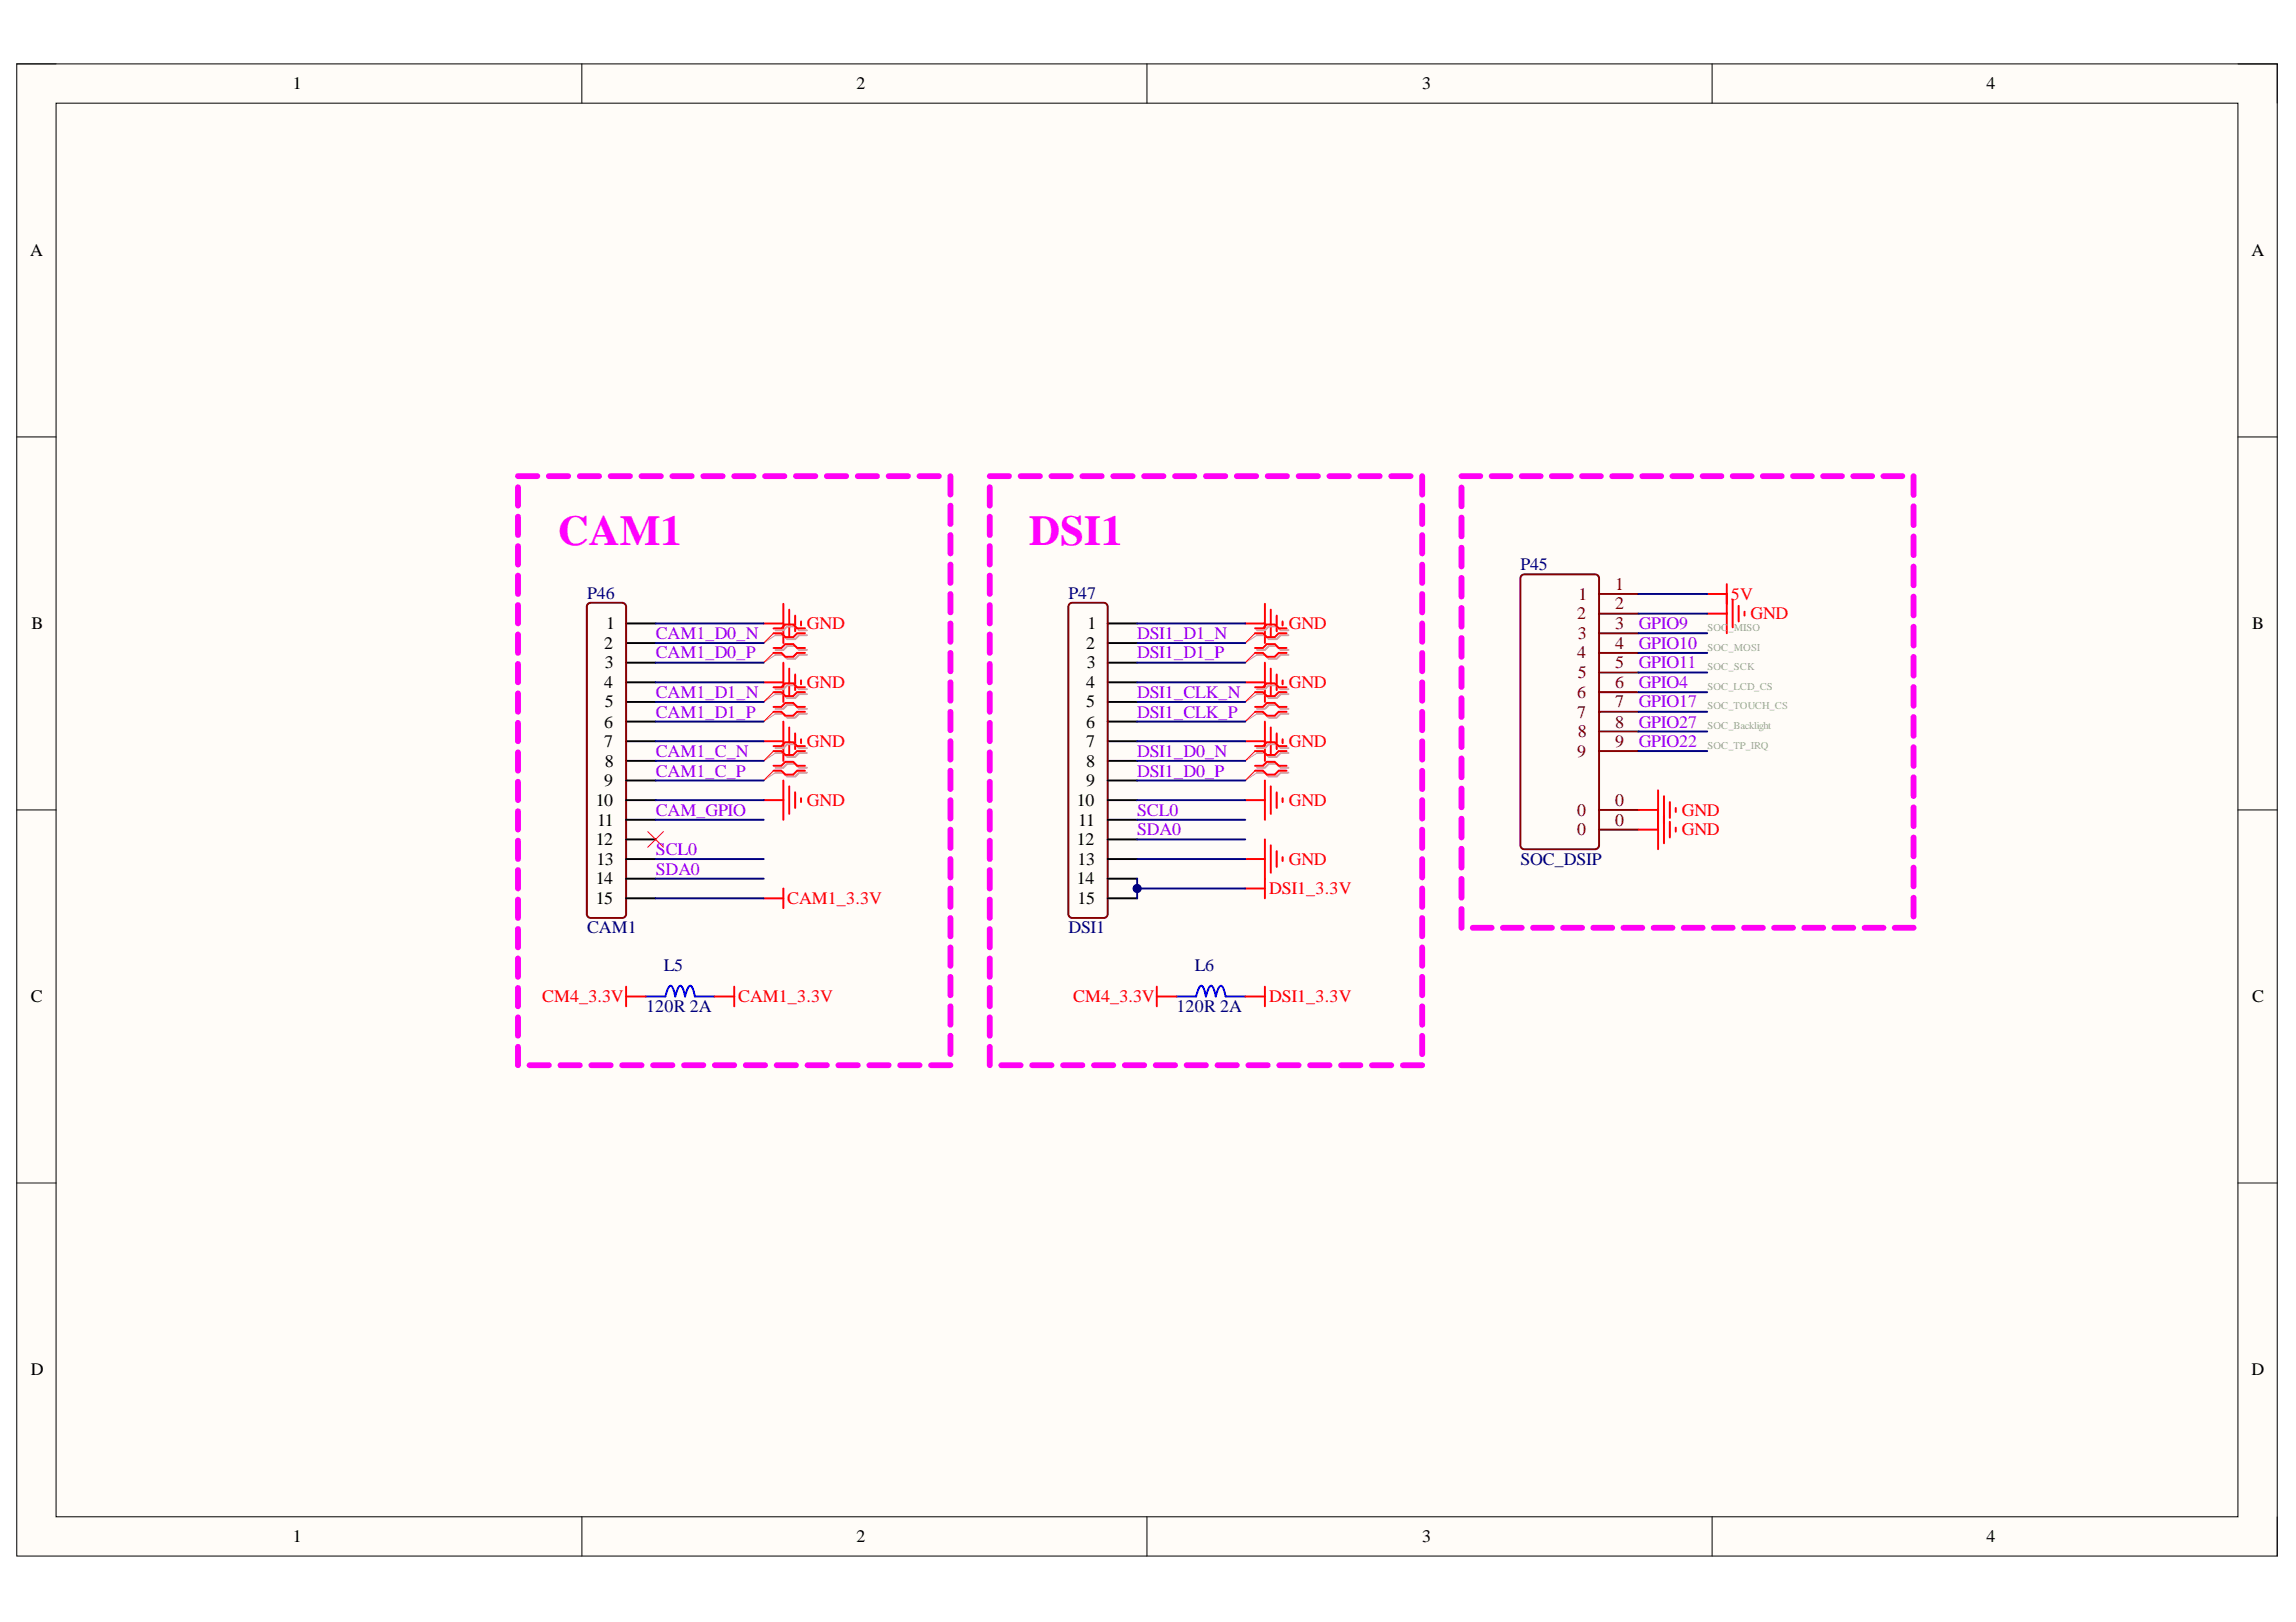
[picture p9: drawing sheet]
<svg xmlns="http://www.w3.org/2000/svg" width="297mm" height="210mm" viewBox="0 0 297 210" stroke-linecap="round" stroke-linejoin="round" font-family="sans-serif">
<defs><g id="words">
<g font-size="5.5" fill="#f0f">
<text x="72.2" y="70.6">CAM1</text>
<text x="133.2" y="70.6">DSI1</text>
</g>
<g font-size="2.3">
<text x="37.9" y="11.6">1</text>
<text x="110.8" y="11.6">2</text>
<text x="184" y="11.6">3</text>
<text x="257" y="11.6">4</text>
<text x="3.9" y="33.1">A</text>
<text x="291.3" y="33.1">A</text>
<text x="4.1" y="81.4">B</text>
<text x="78.2" y="83.9">2</text>
<text x="78.4" y="81.4">1</text>
<text x="140.5" y="83.9">2</text>
<text x="140.7" y="81.4">1</text>
<text x="291.4" y="81.4">B</text>
<text x="78.2" y="89">4</text>
<text x="78.3" y="86.5">3</text>
<text x="140.5" y="89">4</text>
<text x="140.6" y="86.5">3</text>
<text x="78.2" y="94.2">6</text>
<text x="78.3" y="91.5">5</text>
<text x="140.5" y="91.5">5</text>
<text x="140.5" y="94.2">6</text>
<text x="78.2" y="96.7">7</text>
<text x="78.2" y="101.8">9</text>
<text x="78.3" y="99.2">8</text>
<text x="140.5" y="96.7">7</text>
<text x="140.5" y="99.2">8</text>
<text x="140.5" y="101.8">9</text>
<text x="77.1" y="104.3">10</text>
<text x="77.2" y="106.8">11</text>
<text x="139.3" y="104.3">10</text>
<text x="139.5" y="106.8">11</text>
<text x="77.1" y="109.4">12</text>
<text x="77.2" y="111.9">13</text>
<text x="139.3" y="109.4">12</text>
<text x="139.4" y="111.9">13</text>
<text x="77.1" y="114.5">14</text>
<text x="77.1" y="117">15</text>
<text x="139.3" y="114.5">14</text>
<text x="139.4" y="117">15</text>
<text x="4" y="129.7">C</text>
<text x="291.4" y="129.7">C</text>
<text x="4" y="177.9">D</text>
<text x="291.3" y="177.9">D</text>
<text x="37.9" y="199.6">1</text>
<text x="110.8" y="199.6">2</text>
<text x="184" y="199.6">3</text>
<text x="257" y="199.6">4</text>
</g>
<g font-size="2.3" fill="#000080">
<text x="76" y="77.5">P46</text>
<text x="138.2" y="77.5">P47</text>
<text x="196.7" y="73.8">P45</text>
<text x="196.7" y="111.9">SOC_DSIP</text>
<text x="76" y="120.8">CAM1</text>
<text x="85.9" y="125.6">L5</text>
<text x="138.2" y="120.8">DSI1</text>
<text x="154.6" y="125.6">L6</text>
<text x="83.6" y="130.9">120R 2A</text>
<text x="152.2" y="130.9">120R 2A</text>
</g>
<g font-size="2.3" fill="#800">
<text x="204.2" y="77.6">1</text>
<text x="209" y="76.3">1</text>
<text x="204.1" y="80.1">2</text>
<text x="204.1" y="82.7">3</text>
<text x="209" y="78.9">2</text>
<text x="209" y="81.4">3</text>
<text x="209" y="83.9">4</text>
<text x="204.1" y="85.2">4</text>
<text x="204.1" y="87.7">5</text>
<text x="209" y="86.5">5</text>
<text x="209" y="89">6</text>
<text x="204.1" y="90.3">6</text>
<text x="204.1" y="92.9">7</text>
<text x="204.1" y="95.4">8</text>
<text x="209" y="91.5">7</text>
<text x="209" y="94.2">8</text>
<text x="204.1" y="98">9</text>
<text x="209" y="96.7">9</text>
<text x="204.1" y="105.6">0</text>
<text x="209" y="104.3">0</text>
<text x="209" y="106.8">0</text>
<text x="204.1" y="108.1">0</text>
</g>
<g font-size="2.3" fill="#f00">
<text x="223.9" y="77.6">5V</text>
<text x="104.4" y="81.4">GND</text>
<text x="166.7" y="81.4">GND</text>
<text x="226.5" y="80.1">GND</text>
<text x="104.4" y="89">GND</text>
<text x="166.7" y="89">GND</text>
<text x="104.4" y="96.7">GND</text>
<text x="166.7" y="96.7">GND</text>
<text x="104.4" y="104.3">GND</text>
<text x="166.7" y="104.3">GND</text>
<text x="217.6" y="105.6">GND</text>
<text x="166.7" y="111.9">GND</text>
<text x="217.6" y="108.1">GND</text>
<text x="101.9" y="117">CAM1_3.3V</text>
<text x="164.2" y="115.7">DSI1_3.3V</text>
<text x="70.1" y="129.7">CM4_3.3V</text>
<text x="95.5" y="129.7">CAM1_3.3V</text>
<text x="138.8" y="129.7">CM4_3.3V</text>
<text x="164.2" y="129.7">DSI1_3.3V</text>
</g>
<g font-size="2.3" fill="#90f">
<text x="84.9" y="82.7">CAM1_D0_N</text>
<text x="147.1" y="82.7">DSI1_D1_N</text>
<text x="212" y="81.4">GPIO9</text>
<text x="212" y="83.9">GPIO10</text>
<text x="84.9" y="85.2">CAM1_D0_P</text>
<text x="147.1" y="85.2">DSI1_D1_P</text>
<text x="212" y="86.5">GPIO11</text>
<text x="212" y="89">GPIO4</text>
<text x="84.9" y="90.3">CAM1_D1_N</text>
<text x="84.9" y="92.9">CAM1_D1_P</text>
<text x="147.1" y="90.3">DSI1_CLK_N</text>
<text x="147.1" y="92.9">DSI1_CLK_P</text>
<text x="212" y="91.5">GPIO17</text>
<text x="212" y="94.2">GPIO27</text>
<text x="84.9" y="98">CAM1_C_N</text>
<text x="84.9" y="100.5">CAM1_C_P</text>
<text x="147.1" y="98">DSI1_D0_N</text>
<text x="147.1" y="100.5">DSI1_D0_P</text>
<text x="212" y="96.7">GPIO22</text>
<text x="84.9" y="105.6">CAM_GPIO</text>
<text x="147.1" y="105.6">SCL0</text>
<text x="84.9" y="110.6">SCL0</text>
<text x="84.9" y="113.2">SDA0</text>
<text x="147.1" y="108.1">SDA0</text>
</g>
<g font-size="1.4" fill="#93c47d">
<text x="220.9" y="81.7">SOC</text>
<text x="223.6" y="81.7">_MISO</text>
<text x="220.9" y="84.2">SOC_MOSI</text>
<text x="220.9" y="86.7">SOC_SCK</text>
<text x="220.9" y="89.3">SOC_LCD_CS</text>
<text x="220.9" y="91.8">SOC_TOUCH_CS</text>
<text x="220.9" y="94.3">SOC_Backlight</text>
<text x="220.9" y="96.9">SOC_TP_IRQ</text>
</g>
</g></defs>
<path d="M2.2 8.3h292.4v193.1h-292.4z" fill-rule="evenodd" fill="#fffcf8"/>
<path d="M2.2 8.3h292.4v193.1h-292.4z" fill="none" stroke="#000" stroke-width=".13"/>
<path d="M7.3 13.4h282.2v182.9h-282.2z" fill-rule="evenodd" fill="#fffcf8"/>
<g fill="none" stroke="#000" stroke-width=".13">
<path d="M2.2 8.3h5.1M7.3 13.4h282.2v182.9h-282.2zM75.3 8.3v5M148.4 8.3v5M221.5 8.3v5.1M289.5 8.3h5.1v5.1M2.2 56.5h5.1M289.5 56.5h5.1M2.2 104.8h5.1M289.5 104.8h5.1M2.2 153.1h5.1M289.5 153.1h5.1"/>
<path d="M75.3 196.3v5.1M148.4 196.3v5.1M221.5 196.3v5.1M294.6 196.3v5.1"/>
</g>
<g fill="none" stroke="#800" stroke-width=".25">
<path d="M76.2 78.1l.2-.1h4.1l.2 .1 .2 .2 .1 .2v39.8l-.1 .2-.2 .2-.2 .1h-4.1l-.2-.1-.2-.2-.1-.2v-39.8l.1-.2zM138.5 78.1l.2-.1h4.1l.3 .1 .1 .2 .1 .2v39.8l-.1 .2-.1 .2-.3 .1h-4.1l-.2-.1-.2-.2-.1-.2v-39.8l.1-.2zM196.8 74.6l.2-.2 .2-.1h9.2l.2 .1 .2 .2 .1 .2v34.6l-.1 .2-.2 .2-.2 .1h-9.2l-.2-.1-.2-.2-.1-.2v-34.6zM206.9 76.9h5.1M206.9 79.4h5.1M206.9 81.9h5.1M206.9 84.5h5.1M206.9 87h5.1M206.9 89.6h5.1M206.9 92.1h5.1M206.9 94.7h5.1M206.9 97.2h5.1"/>
<path d="M206.9 104.8h5.1M206.9 107.4h5.1"/>
</g>
<g fill="none" stroke="#000" stroke-width=".25">
<path d="M81 80.7h3.8M81 83.2h3.8M81 85.8h3.8M81 88.3h3.8M81 90.8h3.8M81 93.4h3.8M81 95.9h3.8M81 98.5h3.8M143.3 80.7h3.8M143.3 83.2h3.8M143.3 85.8h3.8M143.3 88.3h3.8"/>
<path d="M143.3 90.8h3.8M143.3 93.4h3.8M143.3 95.9h3.8M143.3 98.5h3.8M81 101h3.8M81 103.5h3.8M81 106.1h3.8M81 108.6h3.8M81 111.2h3.8M81 113.7h3.8M81 116.3h3.8M143.3 101h3.8"/>
<path d="M143.3 103.5h3.8M143.3 106.1h3.8M143.3 108.6h3.8M143.3 111.2h3.8M143.3 113.7h3.8M143.3 116.3h3.8"/>
</g>
<g fill="none" stroke="#f00" stroke-width=".25">
<path d="M101.3 78.1v5.1M102.1 78.9v3.6M102.9 79.7v2M163.6 78.1v5.1M164.4 78.9v3.6M165.2 79.7v2M220.9 76.9h2.5M220.9 79.4h2.5M223.4 75.6v6.3M224.2 77.6v3.6M224.9 78.4v2M225.7 79.2v.5"/>
<path d="M98.8 80.7h2.5M98.8 88.3h2.5M98.8 95.9h2.5M100.1 88.9h1l.5-.5h1l.5 .5h1M100.1 89.6h1l.5 .5h1l.5-.5h1M100.1 91.5h1l.5-.5h1l.5 .5h1M100.1 92.1h1l.5 .5h1l.5-.5h1M100.1 96.6h1l.5-.6h1l.5 .6h1M100.1 97.2h1l.5 .5h1l.5-.5h1M100.1 99.1h1l.5-.5h1l.5 .5h1M100.1 99.7h1l.5 .5h1l.5-.5h1M100.1 81.3h1l.5-.5h1l.5 .5h1"/>
<path d="M100.1 81.9h1l.5 .6h1l.5-.6h1M100.1 83.9h1l.5-.6h1l.5 .6h1M100.1 84.5h1l.5 .5h1l.5-.5h1M101.3 85.8v5M101.3 93.4v5.1M102.1 86.5v3.6M102.1 94.1v3.6M102.9 87.3v2M102.9 94.9v2M103.6 80.4v.5M103.6 88v.6M103.6 95.7v.5"/>
<path d="M161.1 80.7h2.5M161.1 88.3h2.5M161.1 95.9h2.5M162.4 81.3h1l.5-.5h1l.5 .5h1M162.4 81.9h1l.5 .6h1l.5-.6h1M162.4 83.9h1l.5-.6h1l.5 .6h1M162.4 84.5h1l.5 .5h1l.5-.5h1M162.4 88.9h1l.5-.5h1l.5 .5h1M162.4 89.6h1l.5 .5h1l.5-.5h1M162.4 91.5h1l.5-.5h1l.5 .5h1M162.4 92.1h1l.5 .5h1l.5-.5h1M162.4 96.6h1l.5-.6h1l.5 .6h1"/>
<path d="M162.4 97.2h1l.5 .5h1l.5-.5h1M162.4 99.1h1l.5-.5h1l.5 .5h1M162.4 99.7h1l.5 .5h1l.5-.5h1M163.6 85.8v5M163.6 93.4v5.1M164.4 86.5v3.6M164.4 94.1v3.6M165.2 87.3v2M165.2 94.9v2M165.9 80.4v.5M165.9 88v.6M165.9 95.7v.5"/>
<path d="M98.8 103.5h2.5M98.8 116.3h2.5M101.3 101v5.1M101.3 115v2.5M102.1 101.8v3.5M102.9 102.5v2.1M103.6 103.3v.5M161.1 103.5h2.5M161.1 111.2h2.5M161.1 115h2.5M163.6 101v5.1M163.6 108.6v7.7"/>
<path d="M164.4 101.8v3.5M164.4 109.4v3.5M165.2 102.5v2.1M165.2 110.2v2M165.9 103.3v.5M165.9 110.9v.5M212 104.8h2.5M212 107.4h2.5M214.5 102.3v7.6M215.3 103v6.1M216 103.8v2M216 106.3v2.1"/>
<path d="M216.8 104.6v.5M216.8 107.1v.5M81 129h2.5M81 127.7v2.5M92.4 129h2.6M95 127.7v2.5M149.7 129h2.5M149.7 127.7v2.5M161.1 129h2.5M163.6 127.7v2.5"/>
</g>
<g fill="none" stroke="#ff00f4" stroke-width=".76">
<path d="M67 61.6h2.5M67 63.1v2.3M67 66.9v2.3M67 70.7v2.4M67 74.5v2.4M67 78.3v2.4M71 61.6h2.5M75 61.6h2.5M79 61.6h2.5M83 61.6h2.5M87 61.6h2.5M91 61.6h2.5"/>
<path d="M95 61.6h2.5M99 61.6h2.5M103 61.6h2.5M107 61.6h2.5M111 61.6h2.5M115 61.6h2.5M119 61.6h2.5M123 61.6v2.4M123 65.4v2.4M123 69.2v2.4M123 73.1v2.3M123 76.9v2.3"/>
<path d="M128 61.6h2.5M128 63.1v2.3M128 66.9v2.3M128 70.7v2.4M128 74.5v2.4M128 78.3v2.4M132 61.6h2.5M136 61.6h2.5M140 61.6h2.5M144 61.6h2.5M148 61.6h2.5M152 61.6h2.5"/>
<path d="M156 61.6h2.5M160 61.6h2.5M164 61.6h2.5M168 61.6h2.5M172 61.6h2.5M176 61.6h2.5M180 61.6h2.5M184 61.6v2.4M184 65.4v2.4M184 69.2v2.4M184 73.1v2.3M184 76.9v2.4"/>
<path d="M189.1 61.6h2.4M189.1 63.1v2.4M189.1 67v2.4M189.1 70.9v2.4M189.1 74.8v2.4M189.1 78.7v2.4M193 61.6h2.4M196.9 61.6h2.4M200.8 61.6h2.4M204.7 61.6h2.4M208.6 61.6h2.4M212.5 61.6h2.4"/>
<path d="M216.4 61.6h2.4M220.3 61.6h2.4M224.2 61.6h2.4M228.1 61.6h2.4M232 61.6h2.4M235.9 61.6h2.4M239.8 61.6h2.4M243.7 61.6h2.4M247.6 61.6v2.5M247.6 65.5v2.5M247.6 69.4v2.4M247.6 73.3v2.4"/>
<path d="M247.6 77.2v2.4M67 82.1v2.4M67 85.9v2.4M67 89.7v2.4M67 93.5v2.4M67 97.4v2.3M123 80.7v2.4M123 84.5v2.4M123 88.3v2.4M123 92.1v2.4M123 95.9v2.4M123 99.7v2.4"/>
<path d="M128 82.1v2.4M128 85.9v2.4M128 89.7v2.4M128 93.5v2.4M128 97.4v2.3M184 80.7v2.4M184 84.5v2.4M184 88.3v2.4M184 92.1v2.4M184 95.9v2.4M184 99.7v2.4M189.1 82.6v2.4"/>
<path d="M189.1 86.5v2.4M189.1 90.4v2.4M189.1 94.3v2.4M189.1 98.1v2.5M247.6 81.1v2.4M247.6 85v2.4M247.6 88.9v2.4M247.6 92.8v2.4M247.6 96.7v2.4M67 101.2v2.3M67 105v2.4M67 108.8v2.4"/>
<path d="M67 112.6v2.4M67 116.4v2.4M123 103.5v2.4M123 107.4v2.3M123 111.2v2.4M123 115v2.4M123 118.8v2.4M128 101.2v2.3M128 105v2.4M128 108.8v2.4M128 112.6v2.4M128 116.4v2.4"/>
<path d="M184 103.5v2.4M184 107.4v2.3M184 111.2v2.4M184 115v2.4M184 118.8v2.4M189.1 102v2.5M189.1 105.9v2.5M189.1 109.8v2.5M189.1 113.7v2.5M189.1 117.6v2.5M247.6 100.6v2.4M247.6 104.5v2.4"/>
<path d="M247.6 108.4v2.4M247.6 112.3v2.4M247.6 116.2v2.4M67 120.2v2.4M67 124v2.4M67 127.8v2.4M67 131.7v2.3M67 135.5v2.4M68.5 137.9h2.5M72.5 137.9h2.5M76.5 137.9h2.5M80.5 137.9h2.5"/>
<path d="M84.5 137.9h2.5M88.5 137.9h2.5M92.5 137.9h2.5M96.5 137.9h2.5M100.5 137.9h2.5M104.5 137.9h2.5M108.5 137.9h2.5M112.5 137.9h2.5M116.5 137.9h2.5M120.5 137.9h2.5M123 122.6v2.4M123 126.4v2.4"/>
<path d="M123 130.2v2.4M123 134v2.4M128 120.2v2.4M128 124v2.4M128 127.8v2.4M128 131.7v2.3M128 135.5v2.4M129.5 137.9h2.5M133.5 137.9h2.5M137.5 137.9h2.5M141.5 137.9h2.5M145.5 137.9h2.5"/>
<path d="M149.5 137.9h2.5M153.5 137.9h2.5M157.5 137.9h2.5M161.5 137.9h2.5M165.5 137.9h2.5M169.5 137.9h2.5M173.5 137.9h2.5M177.5 137.9h2.5M181.5 137.9h2.5M184 122.6v2.4M184 126.4v2.4M184 130.2v2.4"/>
<path d="M184 134v2.4M190.5 120.1h2.5M194.4 120.1h2.5M198.3 120.1h2.5M202.2 120.1h2.5M206.1 120.1h2.5M210 120.1h2.5M213.9 120.1h2.5M217.8 120.1h2.5M221.7 120.1h2.5M225.6 120.1h2.5M229.5 120.1h2.5"/>
<path d="M233.4 120.1h2.5M237.3 120.1h2.5M241.2 120.1h2.5M245.1 120.1h2.5"/>
</g>
<path d="M86.1 129v-.2a1.44 1.44 0 0 1 .7-1.2l.3 .3 .3 1.1v-.2a1.46 1.46 0 0 1 .7-1.2l.2 .3 .3 1.1 .1-.2a1.44 1.44 0 0 1 .6-1.2l.3 .3 .3 1.1M154.7 129l.1-.2a1.46 1.46 0 0 1 .7-1.2l.2 .3 .3 1.1 .1-.2a1.44 1.44 0 0 1 .6-1.2l.3 .3 .3 1.1v-.2a1.43 1.43 0 0 1 .7-1.2l.3 .3 .3 1.1" fill="none" stroke="#00f" stroke-width=".25"/>
<path d="M83.5 129h2.6M89.9 129h2.5M152.2 129h2.5M158.6 129h2.5" fill="none" stroke="#0000bf" stroke-width=".25"/>
<g fill="none" stroke="#f00" stroke-width=".13">
<path d="M100.1 89.6l-1.3 1.2M100.1 92.1l-1.3 1.3M100.1 97.2l-1.3 1.3M100.1 99.7l-1.3 1.3M100.1 81.9l-1.3 1.3M100.1 84.5l-1.3 1.3M162.4 81.9l-1.3 1.3M162.4 84.5l-1.3 1.3M162.4 89.6l-1.3 1.2M162.4 92.1l-1.3 1.3M162.4 97.2l-1.3 1.3M162.4 99.7l-1.3 1.3"/>
<path d="M83.8 107.6l2 2M85.8 107.6l-2 2"/>
</g>
<g fill="none" stroke="#d0a19e" stroke-width=".25">
<path d="M100.3 89.2h1l.6-.5h1l.5 .5h1M100.3 89.8h1l.6 .5h1l.5-.5h1M100.3 91.7h1l.6-.5h1l.5 .5h1M100.3 92.4h1l.6 .5h1l.5-.5h1M100.3 96.8h1l.6-.5h1l.5 .5h1M100.3 97.4h1l.6 .6h1l.5-.6h1M100.3 99.4h1l.6-.6h1l.5 .6h1M100.3 100h1l.6 .5h1l.5-.5h1M100.3 81.6h1l.6-.5h1l.5 .5h1M100.3 82.2h1l.6 .5h1l.5-.5h1M100.3 84.1h1l.6-.5h1l.5 .5h1M100.3 84.7h1l.6 .6h1l.5-.6h1"/>
<path d="M162.6 81.6h1l.6-.5h1l.5 .5h1M162.6 82.2h1l.6 .5h1l.5-.5h1M162.6 84.1h1l.6-.5h1l.5 .5h1M162.6 84.7h1l.6 .6h1l.5-.6h1M162.6 89.2h1l.6-.5h1l.5 .5h1M162.6 89.8h1l.6 .5h1l.5-.5h1M162.6 91.7h1l.6-.5h1l.5 .5h1M162.6 92.4h1l.6 .5h1l.5-.5h1M162.6 96.8h1l.6-.5h1l.5 .5h1M162.6 97.4h1l.6 .6h1l.5-.6h1M162.6 99.4h1l.6-.6h1l.5 .6h1M162.6 100h1l.6 .5h1l.5-.5h1"/>
</g>
<path d="M100.3 89.8l-1.5 1M100.3 92.4l-1.5 1M100.3 97.4l-1.5 1.1M100.3 100l-1.5 1M100.3 82.2l-1.5 1M100.3 84.7l-1.5 1.1M162.6 82.2l-1.5 1M162.6 84.7l-1.5 1.1M162.6 89.8l-1.5 1M162.6 92.4l-1.5 1M162.6 97.4l-1.5 1.1M162.6 100l-1.5 1" fill="none" stroke="#d0a19e" stroke-width=".13"/>
<g fill="none" stroke="#000080" stroke-width=".25">
<path d="M84.8 80.7h14M84.8 98.5h14M84.8 95.9h14M84.8 93.4h14M84.8 90.8h14M84.8 88.3h14M84.8 85.8h14M84.8 83.2h14M147.1 80.7h14M84.8 116.3h14M84.8 113.7h14M84.8 111.2h14"/>
<path d="M84.8 106.1h14M84.8 103.5h14M84.8 101h14M147.1 115h14"/>
</g>
<circle cx="147.1" cy="115" r=".51" fill="#000080"/>
<circle cx="147.1" cy="115" r=".51" fill="none" stroke="#000080" stroke-width=".13"/>
<g fill="none" stroke="#000080" stroke-width=".25">
<path d="M212 79.4h8.9M212 76.9h8.9M147.1 98.5h14M147.1 95.9h14M147.1 93.4h14M147.1 90.8h14M147.1 88.3h14M147.1 85.8h14M147.1 83.2h14M212 97.2h8.9M212 94.7h8.9M212 92.1h8.9"/>
<path d="M212 89.6h8.9M212 87h8.9M212 84.5h8.9M212 81.9h8.9M147.1 113.7v2.6M147.1 111.2h14M147.1 108.6h14M147.1 106.1h14M147.1 103.5h14M147.1 101h14"/>
</g>
<circle cx="147.1" cy="115" r=".51" fill="#000080"/>
<circle cx="147.1" cy="115" r=".51" fill="none" stroke="#000080" stroke-width=".13"/>
<use href="#words"/>
</svg>
